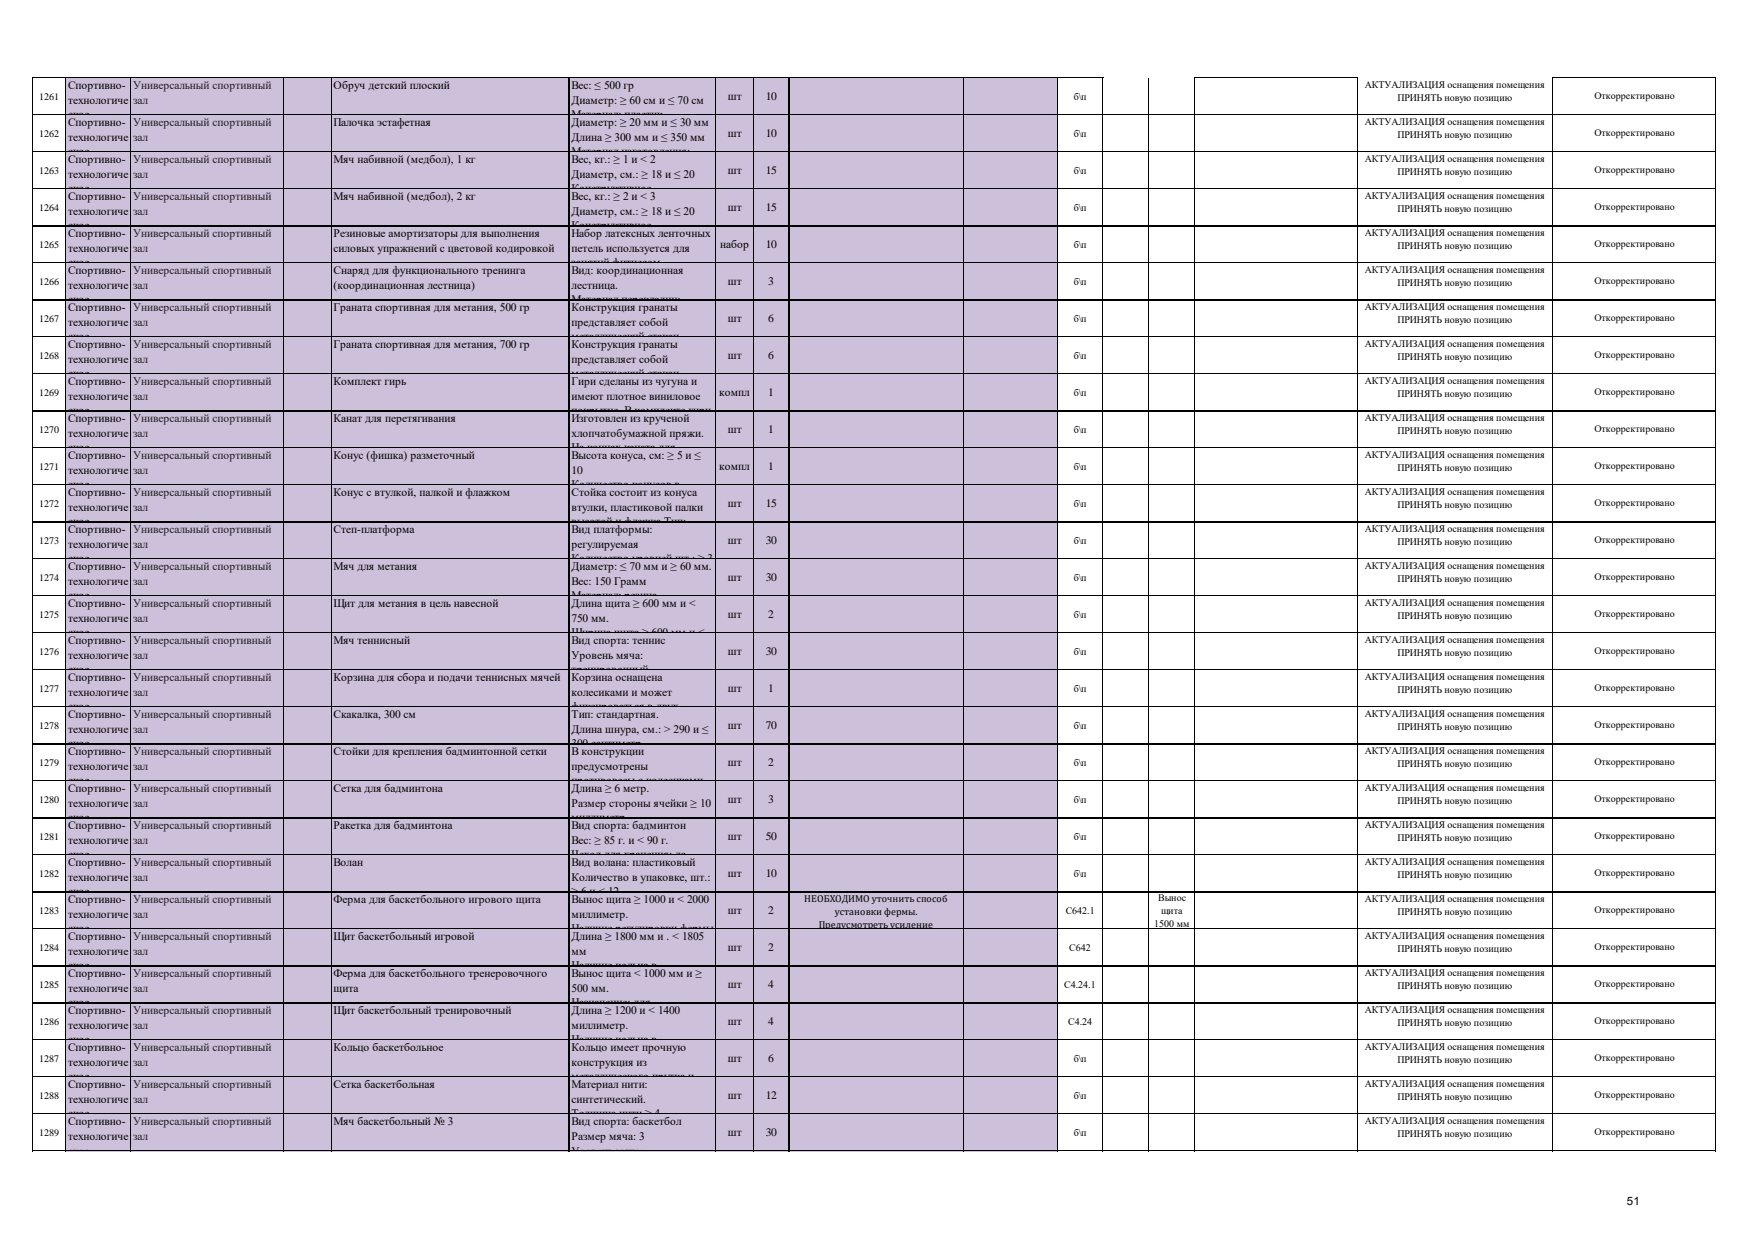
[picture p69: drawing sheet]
<svg xmlns="http://www.w3.org/2000/svg" width="297mm" height="210mm" viewBox="0 0 297 210" stroke-linecap="round" stroke-linejoin="round" font-family="sans-serif">
<defs><g id="words">
<g font-size="1.9">
<text x="11.5" y="15.1">Спортивно-</text>
<text x="11.5" y="17.5">технологиче</text>
<text x="56.5" y="15.1">Обруч детский плоский</text>
<text x="96.8" y="15.1">Вес: ≤ 500 гр</text>
<text x="96.8" y="17.5">Диаметр: ≥ 60 см и ≤ 70 см</text>
<text x="123.2" y="16.9">шт</text>
<text x="129.7" y="16.9">10</text>
<text x="11.5" y="20">ское</text>
<text x="11.5" y="21.4">Спортивно-</text>
<text x="11.5" y="23.8">технологиче</text>
<text x="56.5" y="21.4">Палочка эстафетная</text>
<text x="96.8" y="20">Материал: пластик</text>
<text x="96.8" y="21.4">Диаметр: ≥ 20 мм и ≤ 30 мм</text>
<text x="96.8" y="23.8">Длина ≥ 300 мм и ≤ 350 мм</text>
<text x="123.2" y="23.2">шт</text>
<text x="129.7" y="23.2">10</text>
<text x="11.5" y="26.3">ское</text>
<text x="11.5" y="27.6">Спортивно-</text>
<text x="56.5" y="27.6">Мяч набивной (медбол), 1 кг</text>
<text x="96.8" y="26.3">Материал изготовления:</text>
<text x="96.8" y="27.6">Вес, кг.: ≥ 1 и &lt; 2</text>
<text x="123.2" y="29.5">шт</text>
<text x="129.7" y="29.5">15</text>
<text x="11.5" y="30.1">технологиче</text>
<text x="11.5" y="32.5">ское</text>
<text x="11.5" y="33.9">Спортивно-</text>
<text x="56.5" y="33.9">Мяч набивной (медбол), 2 кг</text>
<text x="96.8" y="30.1">Диаметр, см.: ≥ 18 и ≤ 20</text>
<text x="96.8" y="32.5">Конструктивное</text>
<text x="96.8" y="33.9">Вес, кг.: ≥ 2 и &lt; 3</text>
<text x="123.2" y="35.7">шт</text>
<text x="129.7" y="35.7">15</text>
<text x="11.5" y="36.3">технологиче</text>
<text x="11.5" y="38.8">ское</text>
<text x="11.5" y="40.1">Спортивно-</text>
<text x="56.5" y="40.1">Резиновые амортизаторы для выполнения</text>
<text x="96.8" y="36.3">Диаметр, см.: ≥ 18 и ≤ 20</text>
<text x="96.8" y="38.8">Конструктивное</text>
<text x="96.8" y="40.1">Набор латексных ленточных</text>
<text x="11.5" y="42.6">технологиче</text>
<text x="11.5" y="45.1">ское</text>
<text x="11.5" y="46.4">Спортивно-</text>
<text x="56.5" y="42.6">силовых упражнений с цветовой кодировкой</text>
<text x="56.5" y="46.4">Снаряд для функционального тренинга</text>
<text x="96.8" y="42.6">петель используется для</text>
<text x="96.8" y="45.1">занятий фитнесом.</text>
<text x="96.8" y="46.4">Вид: координационная</text>
<text x="122" y="42">набор</text>
<text x="129.7" y="42">10</text>
<text x="11.5" y="48.9">технологиче</text>
<text x="11.5" y="51.3">ское</text>
<text x="11.5" y="52.7">Спортивно-</text>
<text x="56.5" y="48.9">(координационная лестница)</text>
<text x="56.5" y="52.7">Граната спортивная для метания, 500 гр</text>
<text x="96.8" y="48.9">лестница.</text>
<text x="96.8" y="51.3">Материал перекладин:</text>
<text x="96.8" y="52.7">Конструкция гранаты</text>
<text x="123.2" y="48.3">шт</text>
<text x="130.1" y="48.3">3</text>
<text x="11.5" y="55.1">технологиче</text>
<text x="11.5" y="57.6">ское</text>
<text x="11.5" y="59">Спортивно-</text>
<text x="56.5" y="59">Граната спортивная для метания, 700 гр</text>
<text x="96.8" y="55.1">представляет собой</text>
<text x="96.8" y="57.6">металлический стакан,</text>
<text x="96.8" y="59">Конструкция гранаты</text>
<text x="123.2" y="54.6">шт</text>
<text x="130.1" y="54.6">6</text>
<text x="11.5" y="61.4">технологиче</text>
<text x="11.5" y="63.9">ское</text>
<text x="11.5" y="65.2">Спортивно-</text>
<text x="56.5" y="65.2">Комплект гирь</text>
<text x="96.8" y="61.4">представляет собой</text>
<text x="96.8" y="63.9">металлический стакан,</text>
<text x="96.8" y="65.2">Гири сделаны из чугуна и</text>
<text x="123.2" y="60.8">шт</text>
<text x="130.1" y="60.8">6</text>
<text x="11.5" y="67.7">технологиче</text>
<text x="11.5" y="70.1">ское</text>
<text x="11.5" y="71.5">Спортивно-</text>
<text x="56.5" y="71.5">Канат для перетягивания</text>
<text x="96.8" y="67.7">имеют плотное виниловое</text>
<text x="96.8" y="70.1">покрытие. В комплекте гири</text>
<text x="96.8" y="71.5">Изготовлен из крученой</text>
<text x="121.8" y="67.1">компл</text>
<text x="130.1" y="67.1">1</text>
<text x="11.5" y="73.9">технологиче</text>
<text x="11.5" y="76.4">ское</text>
<text x="11.5" y="77.8">Спортивно-</text>
<text x="56.5" y="77.8">Конус (фишка) разметочный</text>
<text x="96.8" y="73.9">хлопчатобумажной пряжи.</text>
<text x="96.8" y="76.4">На концах каната для</text>
<text x="96.8" y="77.8">Высота конуса, см: ≥ 5 и ≤</text>
<text x="123.2" y="73.4">шт</text>
<text x="130.1" y="73.4">1</text>
<text x="11.5" y="80.2">технологиче</text>
<text x="11.5" y="82.7">ское</text>
<text x="96.8" y="80.2">10</text>
<text x="96.8" y="82.7">Количество конусов в</text>
<text x="121.8" y="79.6">компл</text>
<text x="130.1" y="79.6">1</text>
<text x="11.5" y="84">Спортивно-</text>
<text x="11.5" y="86.5">технологиче</text>
<text x="11.5" y="88.9">ское</text>
<text x="56.5" y="84">Конус с втулкой, палкой и флажком</text>
<text x="96.8" y="84">Стойка состоит из конуса</text>
<text x="96.8" y="86.5">втулки, пластиковой палки</text>
<text x="96.8" y="88.9">высотой и флажка.Тип:</text>
<text x="123.2" y="85.9">шт</text>
<text x="129.7" y="85.9">15</text>
<text x="11.5" y="90.3">Спортивно-</text>
<text x="11.5" y="92.8">технологиче</text>
<text x="11.5" y="95.2">ское</text>
<text x="56.5" y="90.3">Степ-платформа</text>
<text x="96.8" y="90.3">Вид платформы:</text>
<text x="96.8" y="92.8">регулируемая</text>
<text x="96.8" y="95.2">Количество уровней,шт.: ≥ 3</text>
<text x="123.2" y="92.2">шт</text>
<text x="129.7" y="92.2">30</text>
<text x="11.5" y="96.6">Спортивно-</text>
<text x="11.5" y="99">технологиче</text>
<text x="11.5" y="101.5">ское</text>
<text x="56.5" y="96.6">Мяч для метания</text>
<text x="96.8" y="96.6">Диаметр: ≤ 70 мм и ≥ 60 мм.</text>
<text x="96.8" y="99">Вес: 150 Грамм</text>
<text x="96.8" y="101.5">Материал: резина</text>
<text x="123.2" y="98.4">шт</text>
<text x="129.7" y="98.4">30</text>
<text x="11.5" y="102.8">Спортивно-</text>
<text x="11.5" y="105.3">технологиче</text>
<text x="11.5" y="107.7">ское</text>
<text x="56.5" y="102.8">Щит для метания в цель навесной</text>
<text x="96.8" y="102.8">Длина щита ≥ 600 мм и &lt;</text>
<text x="96.8" y="105.3">750 мм.</text>
<text x="96.8" y="107.7">Ширина щита ≥ 600 мм и &lt;</text>
<text x="123.2" y="104.7">шт</text>
<text x="130.1" y="104.7">2</text>
<text x="11.5" y="109.1">Спортивно-</text>
<text x="11.5" y="111.6">технологиче</text>
<text x="56.5" y="109.1">Мяч теннисный</text>
<text x="96.8" y="109.1">Вид спорта: теннис</text>
<text x="96.8" y="111.6">Уровень мяча:</text>
<text x="123.2" y="111">шт</text>
<text x="129.7" y="111">30</text>
<text x="11.5" y="114">ское</text>
<text x="11.5" y="115.4">Спортивно-</text>
<text x="11.5" y="117.8">технологиче</text>
<text x="56.5" y="115.4">Корзина для сбора и подачи теннисных мячей</text>
<text x="96.8" y="114">тренировочный.</text>
<text x="96.8" y="115.4">Корзина оснащена</text>
<text x="96.8" y="117.8">колесиками и может</text>
<text x="123.2" y="117.2">шт</text>
<text x="130.1" y="117.2">1</text>
<text x="11.5" y="120.3">ское</text>
<text x="11.5" y="121.6">Спортивно-</text>
<text x="11.5" y="124.1">технологиче</text>
<text x="56.5" y="121.6">Скакалка, 300 см</text>
<text x="96.8" y="120.3">фиксироваться в двух</text>
<text x="96.8" y="121.6">Тип: стандартная.</text>
<text x="96.8" y="124.1">Длина шнура, см.: &gt; 290 и ≤</text>
<text x="123.2" y="123.5">шт</text>
<text x="129.7" y="123.5">70</text>
<text x="11.5" y="126.5">ское</text>
<text x="11.5" y="127.9">Спортивно-</text>
<text x="11.5" y="130.4">технологиче</text>
<text x="56.5" y="127.9">Стойки для крепления бадминтонной сетки</text>
<text x="96.8" y="126.5">300 сантиметр</text>
<text x="96.8" y="127.9">В конструкции</text>
<text x="96.8" y="130.4">предусмотрены</text>
<text x="123.2" y="129.8">шт</text>
<text x="130.1" y="129.8">2</text>
<text x="11.5" y="132.8">ское</text>
<text x="11.5" y="134.2">Спортивно-</text>
<text x="11.5" y="136.6">технологиче</text>
<text x="56.5" y="134.2">Сетка для бадминтона</text>
<text x="96.8" y="132.8">противовесы с колесиками,</text>
<text x="96.8" y="134.2">Длина ≥ 6 метр.</text>
<text x="96.8" y="136.6">Размер стороны ячейки ≥ 10</text>
<text x="123.2" y="136">шт</text>
<text x="130.1" y="136">3</text>
<text x="11.5" y="139.1">ское</text>
<text x="11.5" y="140.4">Спортивно-</text>
<text x="11.5" y="142.9">технологиче</text>
<text x="56.5" y="140.4">Ракетка для бадминтона</text>
<text x="96.8" y="139.1">миллиметр.</text>
<text x="96.8" y="140.4">Вид спорта: бадминтон</text>
<text x="96.8" y="142.9">Вес: ≥ 85 г. и &lt; 90 г.</text>
<text x="123.2" y="142.3">шт</text>
<text x="129.7" y="142.3">50</text>
<text x="11.5" y="145.3">ское</text>
<text x="11.5" y="146.7">Спортивно-</text>
<text x="11.5" y="149.2">технологиче</text>
<text x="56.5" y="146.7">Волан</text>
<text x="96.8" y="145.3">Чехол для хранения: да</text>
<text x="96.8" y="146.7">Вид волана: пластиковый</text>
<text x="96.8" y="149.2">Количество в упаковке, шт.:</text>
<text x="123.2" y="148.6">шт</text>
<text x="129.7" y="148.6">10</text>
<text x="11.5" y="151.6">ское</text>
<text x="11.5" y="153">Спортивно-</text>
<text x="11.5" y="155.4">технологиче</text>
<text x="56.5" y="153">Ферма для баскетбольного игрового щита</text>
<text x="96.8" y="151.6">≥ 6 и &lt; 12</text>
<text x="96.8" y="153">Вынос щита ≥ 1000 и &lt; 2000</text>
<text x="96.8" y="155.4">миллиметр.</text>
<text x="123.2" y="154.8">шт</text>
<text x="130.1" y="154.8">2</text>
<text x="11.5" y="157.9">ское</text>
<text x="11.5" y="159.2">Спортивно-</text>
<text x="11.5" y="161.7">технологиче</text>
<text x="56.5" y="159.2">Щит баскетбольный игровой</text>
<text x="96.8" y="157.9">Наличие регулировки фермы</text>
<text x="96.8" y="159.2">Длина ≥ 1800 мм и . &lt; 1805</text>
<text x="96.8" y="161.7">мм</text>
<text x="123.2" y="161.1">шт</text>
<text x="130.1" y="161.1">2</text>
<text x="11.5" y="164.2">ское</text>
<text x="11.5" y="165.5">Спортивно-</text>
<text x="11.5" y="168">технологиче</text>
<text x="56.5" y="165.5">Ферма для баскетбольного тренеровочного</text>
<text x="56.5" y="168">щита</text>
<text x="96.8" y="164.2">Наличие кольца в</text>
<text x="96.8" y="165.5">Вынос щита &lt; 1000 мм и ≥</text>
<text x="96.8" y="168">500 мм.</text>
<text x="123.2" y="167.4">шт</text>
<text x="130.1" y="167.4">4</text>
<text x="11.5" y="170.4">ское</text>
<text x="11.5" y="171.8">Спортивно-</text>
<text x="56.5" y="171.8">Щит баскетбольный тренировочный</text>
<text x="96.8" y="170.4">Назначение: для</text>
<text x="96.8" y="171.8">Длина ≥ 1200 и &lt; 1400</text>
<text x="123.2" y="173.6">шт</text>
<text x="130.1" y="173.6">4</text>
<text x="11.5" y="174.2">технологиче</text>
<text x="11.5" y="176.7">ское</text>
<text x="11.5" y="178">Спортивно-</text>
<text x="56.5" y="178">Кольцо баскетбольное</text>
<text x="96.8" y="174.2">миллиметр.</text>
<text x="96.8" y="176.7">Наличие кольца в</text>
<text x="96.8" y="178">Кольцо имеет прочную</text>
<text x="123.2" y="179.9">шт</text>
<text x="130.1" y="179.9">6</text>
<text x="11.5" y="180.5">технологиче</text>
<text x="11.5" y="183">ское</text>
<text x="11.5" y="184.3">Спортивно-</text>
<text x="56.5" y="184.3">Сетка баскетбольная</text>
<text x="96.8" y="180.5">конструкция из</text>
<text x="96.8" y="183">металлического прутка и</text>
<text x="96.8" y="184.3">Материал нити:</text>
<text x="11.5" y="186.8">технологиче</text>
<text x="11.5" y="189.2">ское</text>
<text x="11.5" y="190.6">Спортивно-</text>
<text x="56.5" y="190.6">Мяч баскетбольный № 3</text>
<text x="96.8" y="186.8">синтетический.</text>
<text x="96.8" y="189.2">Толщина нити ≥ 4</text>
<text x="96.8" y="190.6">Вид спорта: баскетбол</text>
<text x="123.2" y="186.2">шт</text>
<text x="129.7" y="186.2">12</text>
<text x="11.5" y="193">технологиче</text>
<text x="11.5" y="195.5">ское</text>
<text x="96.8" y="193">Размер мяча: 3</text>
<text x="96.8" y="195.5">Уровень мяча:</text>
<text x="123.2" y="192.4">шт</text>
<text x="129.7" y="192.4">30</text>
<text x="275.5" y="204">51</text>
</g>
<g font-size="1.9" fill="#1f1f1f">
<text x="22.5" y="15.1">Универсальный спортивный</text>
<text x="22.5" y="17.5">зал</text>
<text x="22.5" y="21.4">Универсальный спортивный</text>
<text x="22.5" y="23.8">зал</text>
<text x="22.5" y="27.6">Универсальный спортивный</text>
<text x="22.5" y="30.1">зал</text>
<text x="22.5" y="33.9">Универсальный спортивный</text>
<text x="22.5" y="36.3">зал</text>
<text x="22.5" y="40.1">Универсальный спортивный</text>
<text x="22.5" y="42.6">зал</text>
<text x="22.5" y="46.4">Универсальный спортивный</text>
<text x="22.5" y="48.9">зал</text>
<text x="22.5" y="52.7">Универсальный спортивный</text>
<text x="22.5" y="55.1">зал</text>
<text x="22.5" y="59">Универсальный спортивный</text>
<text x="22.5" y="61.4">зал</text>
<text x="22.5" y="65.2">Универсальный спортивный</text>
<text x="22.5" y="67.7">зал</text>
<text x="22.5" y="71.5">Универсальный спортивный</text>
<text x="22.5" y="73.9">зал</text>
<text x="22.5" y="77.8">Универсальный спортивный</text>
<text x="22.5" y="80.2">зал</text>
<text x="22.5" y="84">Универсальный спортивный</text>
<text x="22.5" y="86.5">зал</text>
<text x="22.5" y="90.3">Универсальный спортивный</text>
<text x="22.5" y="92.8">зал</text>
<text x="22.5" y="96.6">Универсальный спортивный</text>
<text x="22.5" y="99">зал</text>
<text x="22.5" y="102.8">Универсальный спортивный</text>
<text x="22.5" y="105.3">зал</text>
<text x="22.5" y="109.1">Универсальный спортивный</text>
<text x="22.5" y="111.6">зал</text>
<text x="22.5" y="115.4">Универсальный спортивный</text>
<text x="22.5" y="117.8">зал</text>
<text x="22.5" y="121.6">Универсальный спортивный</text>
<text x="22.5" y="124.1">зал</text>
<text x="22.5" y="127.9">Универсальный спортивный</text>
<text x="22.5" y="130.4">зал</text>
<text x="22.5" y="134.2">Универсальный спортивный</text>
<text x="22.5" y="136.6">зал</text>
<text x="22.5" y="140.4">Универсальный спортивный</text>
<text x="22.5" y="142.9">зал</text>
<text x="22.5" y="146.7">Универсальный спортивный</text>
<text x="22.5" y="149.2">зал</text>
<text x="22.5" y="153">Универсальный спортивный</text>
<text x="22.5" y="155.4">зал</text>
<text x="22.5" y="159.2">Универсальный спортивный</text>
<text x="22.5" y="161.7">зал</text>
<text x="22.5" y="165.5">Универсальный спортивный</text>
<text x="22.5" y="168">зал</text>
<text x="22.5" y="171.8">Универсальный спортивный</text>
<text x="22.5" y="174.2">зал</text>
<text x="22.5" y="178">Универсальный спортивный</text>
<text x="22.5" y="180.5">зал</text>
<text x="22.5" y="184.3">Универсальный спортивный</text>
<text x="22.5" y="186.8">зал</text>
<text x="22.5" y="190.6">Универсальный спортивный</text>
<text x="22.5" y="193">зал</text>
</g>
<g font-size="1.7">
<text x="6.6" y="16.9">1261</text>
<text x="181.8" y="16.9">б\п</text>
<text x="231.1" y="14.9">АКТУАЛИЗАЦИЯ оснащения помещения</text>
<text x="236.6" y="17.1">ПРИНЯТЬ новую позицию</text>
<text x="270" y="16.8">Откорректировано</text>
<text x="6.6" y="23.2">1262</text>
<text x="181.8" y="23.2">б\п</text>
<text x="231.1" y="21.2">АКТУАЛИЗАЦИЯ оснащения помещения</text>
<text x="236.6" y="23.4">ПРИНЯТЬ новую позицию</text>
<text x="270" y="23">Откорректировано</text>
<text x="6.6" y="29.5">1263</text>
<text x="181.8" y="29.5">б\п</text>
<text x="231.1" y="27.4">АКТУАЛИЗАЦИЯ оснащения помещения</text>
<text x="236.6" y="29.7">ПРИНЯТЬ новую позицию</text>
<text x="270" y="29.3">Откорректировано</text>
<text x="6.6" y="35.7">1264</text>
<text x="181.8" y="35.7">б\п</text>
<text x="231.1" y="33.7">АКТУАЛИЗАЦИЯ оснащения помещения</text>
<text x="236.6" y="35.9">ПРИНЯТЬ новую позицию</text>
<text x="270" y="35.6">Откорректировано</text>
<text x="231.1" y="40">АКТУАЛИЗАЦИЯ оснащения помещения</text>
<text x="270" y="41.8">Откорректировано</text>
<text x="6.6" y="42">1265</text>
<text x="181.8" y="42">б\п</text>
<text x="231.1" y="46.3">АКТУАЛИЗАЦИЯ оснащения помещения</text>
<text x="236.6" y="42.2">ПРИНЯТЬ новую позицию</text>
<text x="6.6" y="48.3">1266</text>
<text x="181.8" y="48.3">б\п</text>
<text x="231.1" y="52.5">АКТУАЛИЗАЦИЯ оснащения помещения</text>
<text x="236.6" y="48.5">ПРИНЯТЬ новую позицию</text>
<text x="270" y="48.1">Откорректировано</text>
<text x="6.6" y="54.6">1267</text>
<text x="181.8" y="54.6">б\п</text>
<text x="231.1" y="58.8">АКТУАЛИЗАЦИЯ оснащения помещения</text>
<text x="236.6" y="54.7">ПРИНЯТЬ новую позицию</text>
<text x="270" y="54.4">Откорректировано</text>
<text x="6.6" y="60.8">1268</text>
<text x="181.8" y="60.8">б\п</text>
<text x="231.1" y="65.1">АКТУАЛИЗАЦИЯ оснащения помещения</text>
<text x="236.6" y="61">ПРИНЯТЬ новую позицию</text>
<text x="270" y="60.6">Откорректировано</text>
<text x="6.6" y="67.1">1269</text>
<text x="181.8" y="67.1">б\п</text>
<text x="231.1" y="71.3">АКТУАЛИЗАЦИЯ оснащения помещения</text>
<text x="236.6" y="67.3">ПРИНЯТЬ новую позицию</text>
<text x="270" y="66.9">Откорректировано</text>
<text x="6.6" y="73.4">1270</text>
<text x="181.8" y="73.4">б\п</text>
<text x="231.1" y="77.6">АКТУАЛИЗАЦИЯ оснащения помещения</text>
<text x="236.6" y="73.5">ПРИНЯТЬ новую позицию</text>
<text x="270" y="73.2">Откорректировано</text>
<text x="6.6" y="79.6">1271</text>
<text x="181.8" y="79.6">б\п</text>
<text x="231.1" y="83.9">АКТУАЛИЗАЦИЯ оснащения помещения</text>
<text x="236.6" y="79.8">ПРИНЯТЬ новую позицию</text>
<text x="270" y="79.5">Откорректировано</text>
<text x="6.6" y="85.9">1272</text>
<text x="181.8" y="85.9">б\п</text>
<text x="236.6" y="86.1">ПРИНЯТЬ новую позицию</text>
<text x="270" y="85.7">Откорректировано</text>
<text x="6.6" y="92.2">1273</text>
<text x="181.8" y="92.2">б\п</text>
<text x="231.1" y="90.1">АКТУАЛИЗАЦИЯ оснащения помещения</text>
<text x="236.6" y="92.3">ПРИНЯТЬ новую позицию</text>
<text x="270" y="92">Откорректировано</text>
<text x="6.6" y="98.4">1274</text>
<text x="181.8" y="98.4">б\п</text>
<text x="231.1" y="96.4">АКТУАЛИЗАЦИЯ оснащения помещения</text>
<text x="236.6" y="98.6">ПРИНЯТЬ новую позицию</text>
<text x="270" y="98.3">Откорректировано</text>
<text x="6.6" y="104.7">1275</text>
<text x="181.8" y="104.7">б\п</text>
<text x="231.1" y="102.7">АКТУАЛИЗАЦИЯ оснащения помещения</text>
<text x="236.6" y="104.9">ПРИНЯТЬ новую позицию</text>
<text x="270" y="104.5">Откорректировано</text>
<text x="6.6" y="111">1276</text>
<text x="181.8" y="111">б\п</text>
<text x="231.1" y="108.9">АКТУАЛИЗАЦИЯ оснащения помещения</text>
<text x="236.6" y="111.1">ПРИНЯТЬ новую позицию</text>
<text x="270" y="110.8">Откорректировано</text>
<text x="6.6" y="117.2">1277</text>
<text x="181.8" y="117.2">б\п</text>
<text x="231.1" y="115.2">АКТУАЛИЗАЦИЯ оснащения помещения</text>
<text x="236.6" y="117.4">ПРИНЯТЬ новую позицию</text>
<text x="270" y="117.1">Откорректировано</text>
<text x="6.6" y="123.5">1278</text>
<text x="181.8" y="123.5">б\п</text>
<text x="231.1" y="121.5">АКТУАЛИЗАЦИЯ оснащения помещения</text>
<text x="236.6" y="123.7">ПРИНЯТЬ новую позицию</text>
<text x="270" y="123.3">Откорректировано</text>
<text x="6.6" y="129.8">1279</text>
<text x="181.8" y="129.8">б\п</text>
<text x="231.1" y="127.7">АКТУАЛИЗАЦИЯ оснащения помещения</text>
<text x="236.6" y="129.9">ПРИНЯТЬ новую позицию</text>
<text x="270" y="129.6">Откорректировано</text>
<text x="6.6" y="136">1280</text>
<text x="181.8" y="136">б\п</text>
<text x="231.1" y="134">АКТУАЛИЗАЦИЯ оснащения помещения</text>
<text x="236.6" y="136.2">ПРИНЯТЬ новую позицию</text>
<text x="270" y="135.9">Откорректировано</text>
<text x="6.6" y="142.3">1281</text>
<text x="181.8" y="142.3">б\п</text>
<text x="231.1" y="140.3">АКТУАЛИЗАЦИЯ оснащения помещения</text>
<text x="236.6" y="142.5">ПРИНЯТЬ новую позицию</text>
<text x="270" y="142.1">Откорректировано</text>
<text x="6.6" y="148.6">1282</text>
<text x="181.8" y="148.6">б\п</text>
<text x="231.1" y="146.5">АКТУАЛИЗАЦИЯ оснащения помещения</text>
<text x="236.6" y="148.7">ПРИНЯТЬ новую позицию</text>
<text x="270" y="148.4">Откорректировано</text>
<text x="6.6" y="154.8">1283</text>
<text x="136.2" y="152.7">НЕОБХОДИМО уточнить способ</text>
<text x="141.3" y="154.9">установки фермы.</text>
<text x="180.5" y="154.8">С642.1</text>
<text x="196.1" y="152.6">Вынос</text>
<text x="196.6" y="154.8">щита</text>
<text x="231.1" y="152.8">АКТУАЛИЗАЦИЯ оснащения помещения</text>
<text x="236.6" y="155">ПРИНЯТЬ новую позицию</text>
<text x="270" y="154.7">Откорректировано</text>
<text x="6.6" y="161.1">1284</text>
<text x="138.6" y="157.1">Предусмотреть усиление</text>
<text x="181.1" y="161.1">С642</text>
<text x="195.5" y="157">1500 мм</text>
<text x="231.1" y="159.1">АКТУАЛИЗАЦИЯ оснащения помещения</text>
<text x="236.6" y="161.3">ПРИНЯТЬ новую позицию</text>
<text x="270" y="160.9">Откорректировано</text>
<text x="6.6" y="167.4">1285</text>
<text x="180.2" y="167.4">С4.24.1</text>
<text x="231.1" y="165.3">АКТУАЛИЗАЦИЯ оснащения помещения</text>
<text x="236.6" y="167.5">ПРИНЯТЬ новую позицию</text>
<text x="270" y="167.2">Откорректировано</text>
<text x="6.6" y="173.6">1286</text>
<text x="180.9" y="173.6">С4.24</text>
<text x="231.1" y="171.6">АКТУАЛИЗАЦИЯ оснащения помещения</text>
<text x="236.6" y="173.8">ПРИНЯТЬ новую позицию</text>
<text x="270" y="173.5">Откорректировано</text>
<text x="6.6" y="179.9">1287</text>
<text x="181.8" y="179.9">б\п</text>
<text x="231.1" y="177.9">АКТУАЛИЗАЦИЯ оснащения помещения</text>
<text x="270" y="179.7">Откорректировано</text>
<text x="231.1" y="184.1">АКТУАЛИЗАЦИЯ оснащения помещения</text>
<text x="236.6" y="180.1">ПРИНЯТЬ новую позицию</text>
<text x="6.6" y="186.2">1288</text>
<text x="181.8" y="186.2">б\п</text>
<text x="231.1" y="190.4">АКТУАЛИЗАЦИЯ оснащения помещения</text>
<text x="236.6" y="186.3">ПРИНЯТЬ новую позицию</text>
<text x="270" y="186">Откорректировано</text>
<text x="6.6" y="192.4">1289</text>
<text x="181.8" y="192.4">б\п</text>
<text x="236.6" y="192.6">ПРИНЯТЬ новую позицию</text>
<text x="270" y="192.3">Откорректировано</text>
</g>
</g></defs>
<path d="M11.1 13.3h168v181.7h-168z" fill-rule="evenodd" fill="#ccc0da"/>
<g fill="none" stroke="#000" stroke-width=".17">
<path d="M5.5 13v182M5.6 13.1h181.2M5.6 19.4h284.9M11.1 13.2v181.8M22.1 13.2v181.8M47.9 13.2v181.8M56.1 13.2v181.8M96.4 13.2v181.8M121.2 13.2v181.8M127.5 13.2v181.8M133.6 13.2v181.8M163.1 13.2v181.8"/>
<path d="M179 13.2v181.8M186.7 13.2v181.8M194.5 13.1v181.9M202.3 13v182M202.4 13.1h27.5M229.9 13.2v181.8M262.9 13v182M263 13.1h27.5M290.4 13.2v181.8M5.6 25.7h284.9M5.6 31.9h284.9M5.6 38.2h284.9"/>
<path d="M5.6 44.5h284.9M5.6 50.7h284.9M5.6 57h284.9M5.6 63.3h284.9M5.6 69.5h284.9M5.6 75.8h284.9M5.6 82.1h284.9M5.6 88.3h284.9M5.6 94.6h284.9M5.6 100.9h284.9M5.6 107.1h284.9M5.6 113.4h284.9"/>
<path d="M5.6 119.7h284.9M5.6 125.9h284.9M5.6 132.2h284.9M5.6 138.5h284.9M5.6 144.8h284.9M5.6 151h284.9M5.6 157.3h284.9M5.6 163.6h284.9M5.6 169.8h284.9M5.6 176.1h284.9M5.6 182.4h284.9M5.6 188.6h284.9"/>
<path d="M5.6 194.9h284.9"/>
</g>
<use href="#words"/>
</svg>
